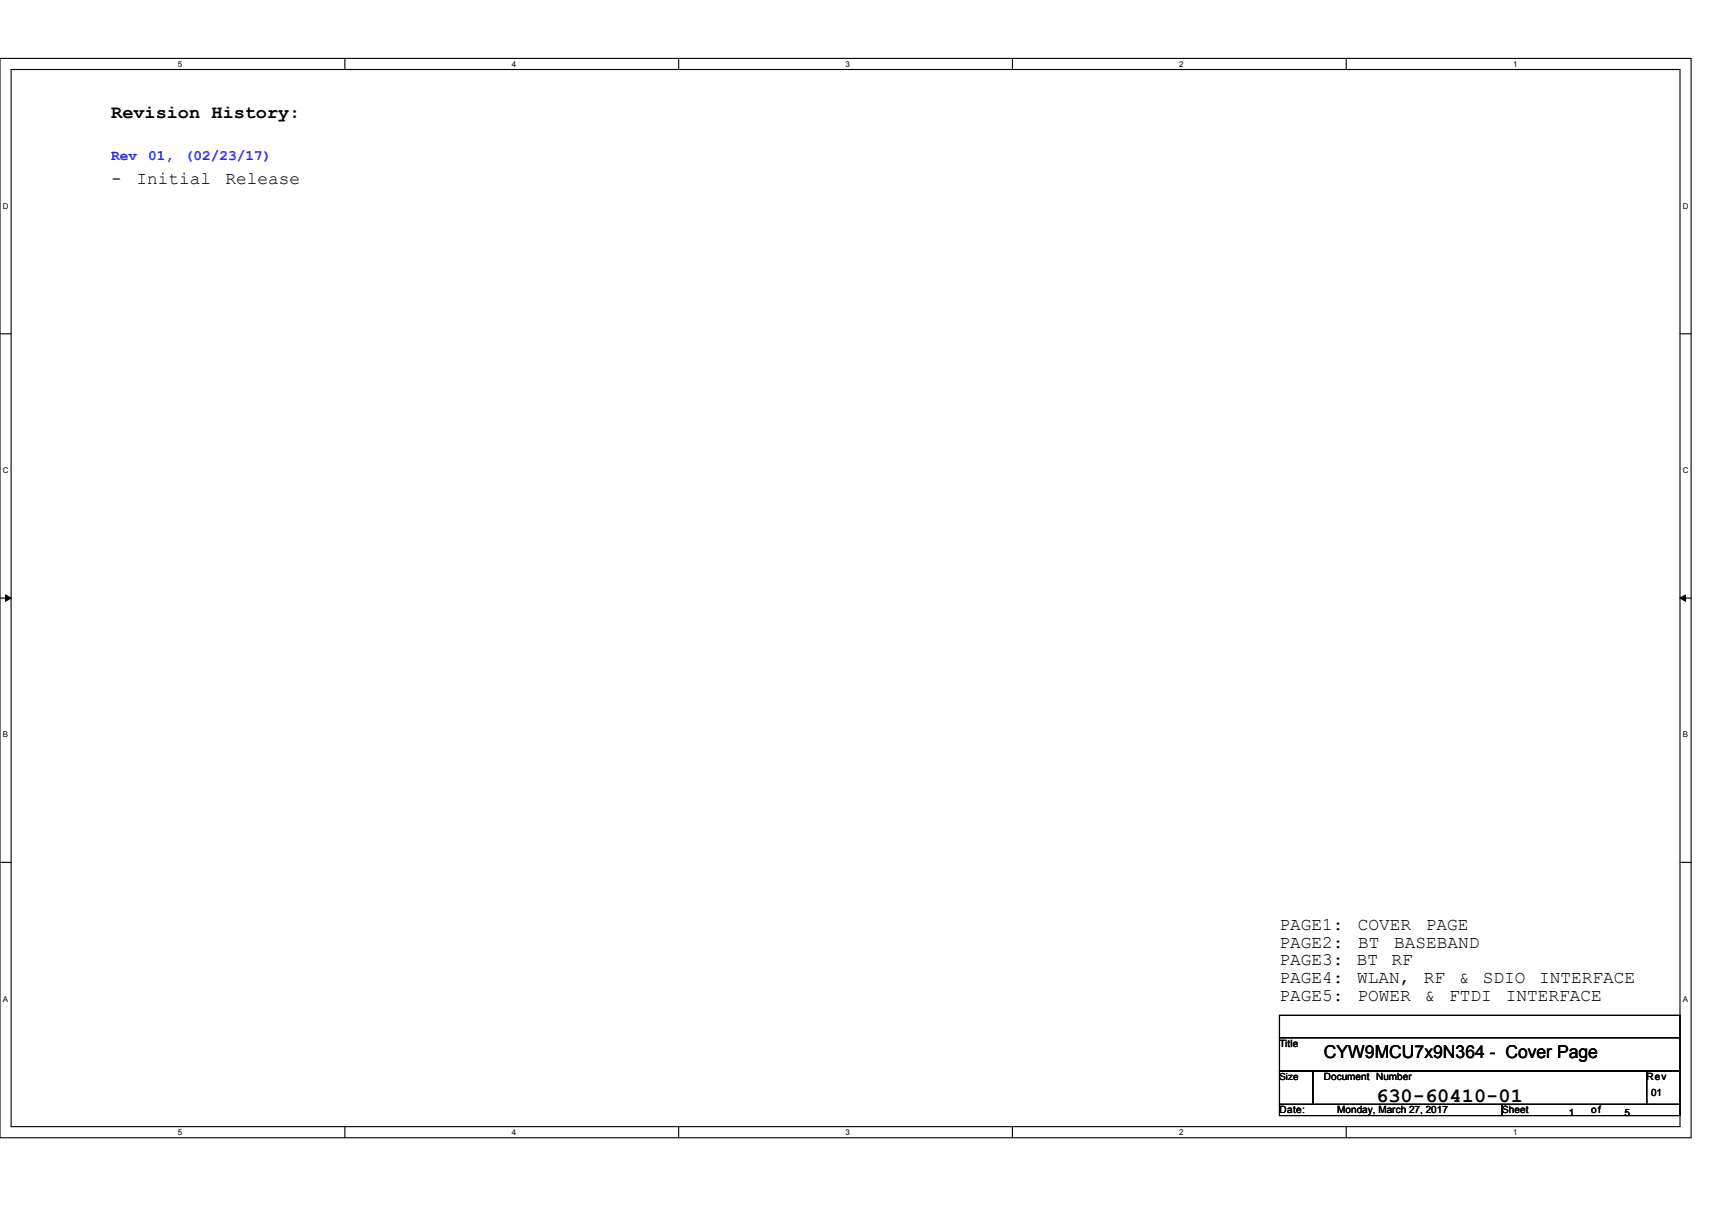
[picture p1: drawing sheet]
<svg xmlns="http://www.w3.org/2000/svg" width="297mm" height="210mm" viewBox="0 0 297 210" stroke-linecap="round" stroke-linejoin="round" font-family="sans-serif">
<defs><g id="words">
<text font-size="3.5" x="238.8" y="191.2">630-60410-01</text>
<text font-size="3.2" x="19.3" y="20.5">Revision History:</text>
<g font-size="3.1">
<text x="19.3" y="32">-</text>
<text x="23.7" y="32">Initial</text>
<text x="39.1" y="32">Release</text>
<text x="222" y="161.3">PAGE1:</text>
<text x="235.6" y="161.3">COVER</text>
<text x="247.4" y="161.3">PAGE</text>
<text x="222" y="164.4">PAGE2:</text>
<text x="222" y="167.5">PAGE3:</text>
<text x="235.4" y="167.5">BT</text>
<text x="235.7" y="164.4">BT</text>
<text x="241.4" y="167.5">RF</text>
<text x="241.9" y="164.4">BASEBAND</text>
<text x="222" y="170.6">PAGE4:</text>
<text x="222" y="173.6">PAGE5:</text>
<text x="235.4" y="170.6">WLAN,</text>
<text x="235.5" y="173.6">POWER</text>
<text x="247" y="170.6">RF</text>
<text x="247.2" y="173.6">&amp;</text>
<text x="251.4" y="173.6">FTDI</text>
<text x="253.1" y="170.6">&amp;</text>
<text x="257.3" y="170.6">SDIO</text>
<text x="261.3" y="173.6">INTERFACE</text>
<text x="267.1" y="170.6">INTERFACE</text>
<text x="229.7" y="183.6">CYW9MCU7x9N364 - Cover Page</text>
</g>
<g font-size="2.5" fill="#00f">
<text x="19.3" y="27.7">Rev</text>
<text x="25.7" y="27.7">01,</text>
<text x="32.1" y="27.7">(02/23/17)</text>
</g>
<g font-size="1.7">
<text x="222" y="181.6">Title</text>
<text x="222" y="187.3">Size</text>
<text x="229.7" y="187.3">Document Number</text>
<text x="285.7" y="187.3">Rev</text>
<text x="286.5" y="190">01</text>
<text x="222" y="193.1">Date:</text>
<text x="232" y="193.1">Monday, March 27, 2017</text>
<text x="260.6" y="193.1">Sheet</text>
<text x="272.2" y="193.5">1</text>
<text x="276" y="193.1">of</text>
<text x="281.8" y="193.5">5</text>
</g>
<g font-size="1.4">
<text x="30.9" y="11.6">5</text>
<text x="88.8" y="11.6">4</text>
<text x="146.7" y="11.6">3</text>
<text x="204.6" y="11.6">2</text>
<text x="262.5" y="11.6">1</text>
<text x=".5" y="36.2">D</text>
<text x="292" y="36.2">D</text>
<text x=".5" y="82.1">C</text>
<text x="292" y="82.1">C</text>
<text x=".5" y="127.9">B</text>
<text x="292" y="127.9">B</text>
<text x=".5" y="173.8">A</text>
<text x="292" y="173.8">A</text>
<text x="30.9" y="196.9">5</text>
<text x="88.8" y="196.9">4</text>
<text x="146.7" y="196.9">3</text>
<text x="204.6" y="196.9">2</text>
<text x="262.5" y="196.9">1</text>
</g>
</g></defs>
<path d="M0 10.1h293.4v187.3h-293.4zM1.9 12.1h289.6v183.3h-289.6z" fill="none" stroke="#000" stroke-width=".19"/>
<g fill="#fff">
<path d="M30.9 10.3h.7v1.6h-.7z"/>
<path d="M30.9 195.6h.7v1.6h-.7z"/>
</g>
<path d="M59.8 10.1v2M59.8 195.4v2" fill="none" stroke="#000" stroke-width=".19"/>
<g fill="#fff">
<path d="M88.8 10.3h.7v1.6h-.7z"/>
<path d="M88.8 195.6h.7v1.6h-.7z"/>
</g>
<path d="M117.8 10.1v2M117.8 195.4v2" fill="none" stroke="#000" stroke-width=".19"/>
<g fill="#fff">
<path d="M146.7 10.3h.8v1.6h-.8z"/>
<path d="M146.7 195.6h.8v1.6h-.8z"/>
</g>
<path d="M175.7 10.1v2M175.7 195.4v2" fill="none" stroke="#000" stroke-width=".19"/>
<g fill="#fff">
<path d="M204.6 10.3h.8v1.6h-.8z"/>
<path d="M204.6 195.6h.8v1.6h-.8z"/>
</g>
<path d="M233.6 10.1v2M233.6 195.4v2" fill="none" stroke="#000" stroke-width=".19"/>
<g fill="#fff">
<path d="M262.5 10.3h.8v1.6h-.8z"/>
<path d="M262.5 195.6h.8v1.6h-.8z"/>
<path d="M.5 35h1v1.5h-1z"/>
<path d="M292 35h1v1.5h-1z"/>
<path d="M.5 80.8h1v1.6h-1z"/>
<path d="M292 80.8h1v1.6h-1z"/>
</g>
<path d="M0 57.9h1.9M291.5 57.9h1.9" fill="none" stroke="#000" stroke-width=".19"/>
<g fill="#fff">
<path d="M.5 126.7h.9v1.5h-.9z"/>
<path d="M292 126.7h.9v1.5h-.9z"/>
</g>
<path d="M0 103.8h1.9M291.5 103.8h1.9" fill="none" stroke="#000" stroke-width=".19"/>
<path d="M1 103.2l.9 .6-.9 .5zM291.5 103.8l.9-.6v1.1z" fill="#000" stroke="#000" stroke-width=".17"/>
<g fill="#fff">
<path d="M.5 172.5h.9v1.6h-.9z"/>
<path d="M292 172.5h.9v1.6h-.9z"/>
</g>
<path d="M0 149.6h1.9M291.5 149.6h1.9M222 176.1h69.5v3.9h-69.5zM222 180h69.5v5.8h-69.5zM222 185.8h5.8v5.8h-5.8zM222 191.6h38.6v1.9h-38.6zM227.8 185.8h57.9v5.8h-57.9zM260.6 191.6h30.9v1.9h-30.9zM285.7 185.8h5.8v5.8h-5.8z" fill="none" stroke="#000" stroke-width=".19"/>
<use href="#words"/>
</svg>
